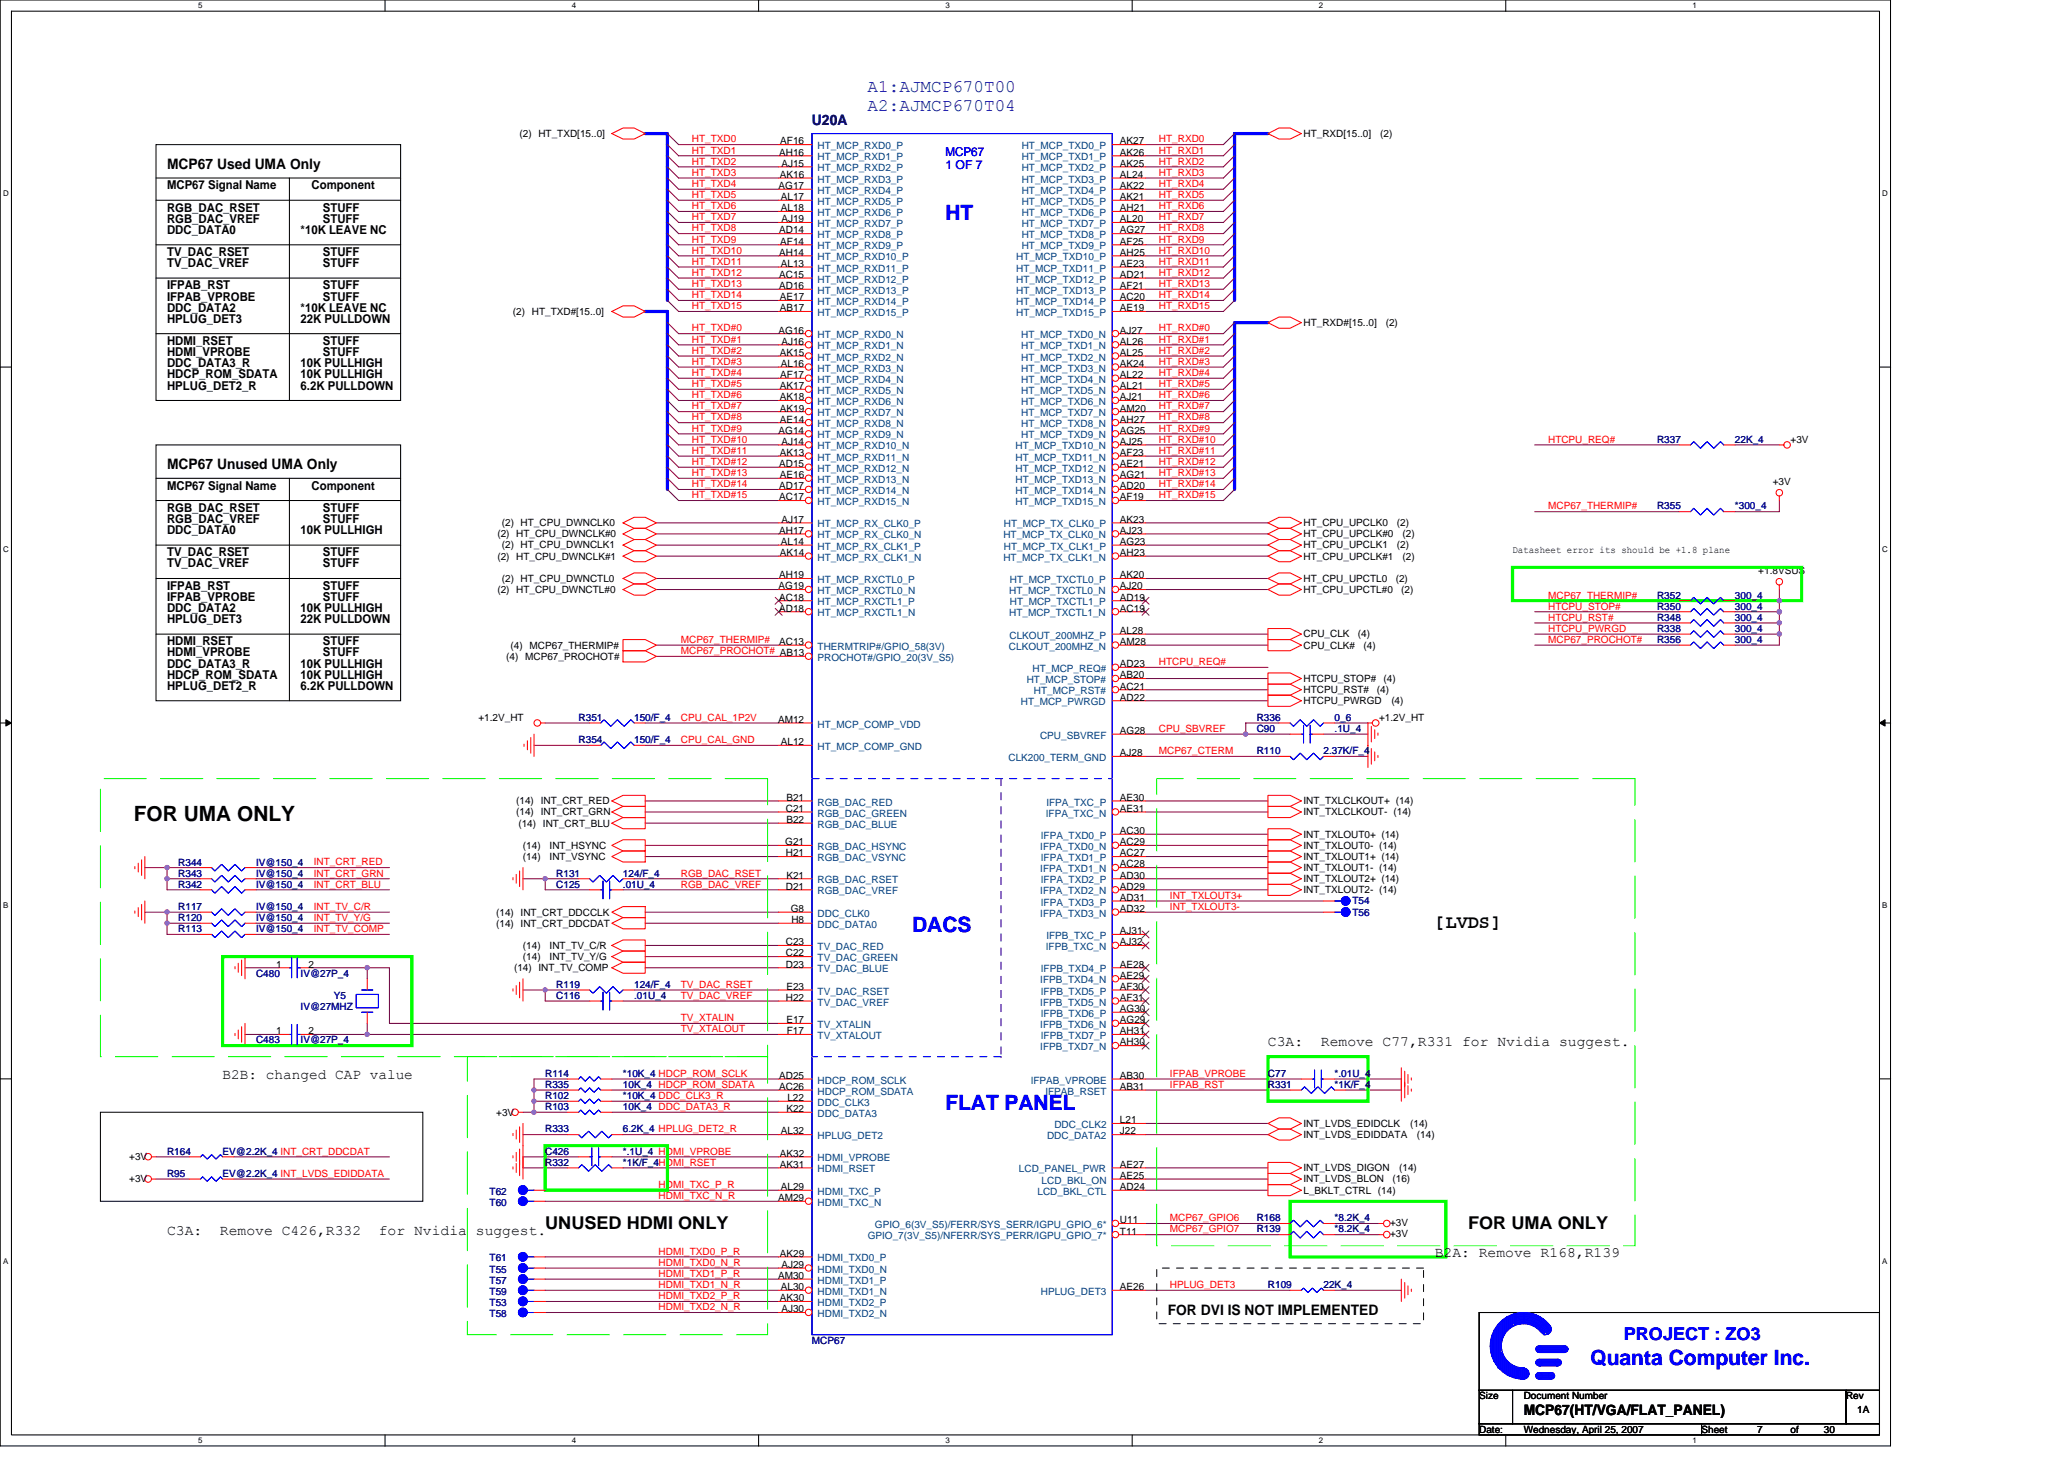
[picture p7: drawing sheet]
<svg xmlns="http://www.w3.org/2000/svg" width="297mm" height="210mm" viewBox="0 0 297 210" stroke-linecap="round" stroke-linejoin="round" font-family="sans-serif">
<defs><g id="words">
<g font-size="3" fill="#00f">
<text x="136.1" y="31.6">HT</text>
<text x="131.3" y="134">DACS</text>
<text x="136.1" y="159.6">FLAT PANEL</text>
<text x="228.9" y="196.4">Quanta Computer Inc.</text>
</g>
<text font-size="3" x="19.3" y="118">FOR UMA ONLY</text>
<text font-size="2.7" x="206.5" y="133.5">[LVDS]</text>
<g font-size="2.5" fill="#0000a0">
<text x="124.9" y="13.3">A1:AJMCP670T00</text>
<text x="124.9" y="16">A2:AJMCP670T04</text>
</g>
<g font-size="2.5">
<text x="78.5" y="176.8">UNUSED HDMI ONLY</text>
<text x="211.3" y="176.8">FOR UMA ONLY</text>
</g>
<text font-size="2.5" fill="#00f" x="233.7" y="192.8">PROJECT : ZO3</text>
<text font-size="2.1" fill="#000080" x="116.9" y="17.9">U20A</text>
<g font-size="2.1">
<text x="24" y="24.3">MCP67 Used UMA Only</text>
<text x="24" y="67.5">MCP67 Unused UMA Only</text>
<text x="32" y="155.3">B2B: changed CAP value</text>
<text x="182.5" y="150.5">C3A:</text>
<text x="190.1" y="150.5">Remove C77,R331 for Nvidia suggest.</text>
<text x="24" y="177.7">C3A:</text>
<text x="31.7" y="177.7">Remove C426,R332</text>
<text x="54.5" y="177.7">for Nvidia suggest.</text>
<text x="206.5" y="180.9">B2A: Remove R168,R139</text>
<text x="168.1" y="189.2">FOR DVI IS NOT IMPLEMENTED</text>
<text x="219.3" y="203.6">MCP67(HT/VGA/FLAT_PANEL)</text>
</g>
<g font-size="1.8" fill="#00f">
<text x="136.1" y="22.4">MCP67</text>
<text x="136.1" y="24.4">1 OF 7</text>
</g>
<g font-size="1.8">
<text x="24" y="27.2">MCP67 Signal Name</text>
<text x="44.8" y="27.2">Component</text>
<text x="24" y="32">RGB_DAC_VREF</text>
<text x="24" y="30.4">RGB_DAC_RSET</text>
<text x="24" y="33.6">DDC_DATA0</text>
<text x="43.3" y="33.6">*10K LEAVE NC</text>
<text x="46.5" y="32">STUFF</text>
<text x="46.5" y="30.4">STUFF</text>
<text x="24" y="41.6">IFPAB_RST</text>
<text x="24" y="38.4">TV_DAC_VREF</text>
<text x="24" y="36.9">TV_DAC_RSET</text>
<text x="46.5" y="41.6">STUFF</text>
<text x="46.5" y="36.9">STUFF</text>
<text x="46.5" y="38.4">STUFF</text>
<text x="24" y="44.9">DDC_DATA2</text>
<text x="24" y="43.2">IFPAB_VPROBE</text>
<text x="24" y="46.4">HPLUG_DET3</text>
<text x="43.3" y="44.9">*10K LEAVE NC</text>
<text x="43.3" y="46.4">22K PULLDOWN</text>
<text x="46.5" y="43.2">STUFF</text>
<text x="24" y="49.6">HDMI_RSET</text>
<text x="24" y="51.2">HDMI_VPROBE</text>
<text x="24" y="52.9">DDC_DATA3_R</text>
<text x="43.3" y="52.9">10K PULLHIGH</text>
<text x="46.5" y="49.6">STUFF</text>
<text x="46.5" y="51.2">STUFF</text>
<text x="24" y="54.4">HDCP_ROM_SDATA</text>
<text x="24" y="56">HPLUG_DET2_R</text>
<text x="43.3" y="54.4">10K PULLHIGH</text>
<text x="43.3" y="56">6.2K PULLDOWN</text>
<text x="24" y="70.4">MCP67 Signal Name</text>
<text x="44.8" y="70.4">Component</text>
<text x="24" y="75.2">RGB_DAC_VREF</text>
<text x="24" y="73.6">RGB_DAC_RSET</text>
<text x="24" y="76.9">DDC_DATA0</text>
<text x="43.3" y="76.9">10K PULLHIGH</text>
<text x="46.5" y="73.6">STUFF</text>
<text x="46.5" y="75.2">STUFF</text>
<text x="24" y="80.1">TV_DAC_RSET</text>
<text x="24" y="81.6">TV_DAC_VREF</text>
<text x="46.5" y="81.6">STUFF</text>
<text x="46.5" y="80.1">STUFF</text>
<text x="24" y="84.9">IFPAB_RST</text>
<text x="24" y="86.4">IFPAB_VPROBE</text>
<text x="24" y="88.1">DDC_DATA2</text>
<text x="24" y="89.6">HPLUG_DET3</text>
<text x="43.3" y="88.1">10K PULLHIGH</text>
<text x="43.3" y="89.6">22K PULLDOWN</text>
<text x="46.5" y="84.9">STUFF</text>
<text x="46.5" y="86.4">STUFF</text>
<text x="24" y="92.9">HDMI_RSET</text>
<text x="24" y="94.4">HDMI_VPROBE</text>
<text x="46.5" y="92.9">STUFF</text>
<text x="46.5" y="94.4">STUFF</text>
<text x="24" y="97.6">HDCP_ROM_SDATA</text>
<text x="24" y="96.1">DDC_DATA3_R</text>
<text x="24" y="99.3">HPLUG_DET2_R</text>
<text x="43.3" y="99.3">6.2K PULLDOWN</text>
<text x="43.3" y="96.1">10K PULLHIGH</text>
<text x="43.3" y="97.6">10K PULLHIGH</text>
</g>
<g font-size="1.4">
<text x="74.8" y="19.7">(2) HT_TXD[15..0]</text>
<text x="112.1" y="22.4">AH16</text>
<text x="112.3" y="20.8">AF16</text>
<text x="112.5" y="24">AJ15</text>
<text x="161.2" y="20.8">AK27</text>
<text x="161.2" y="22.4">AK26</text>
<text x="161.2" y="24">AK25</text>
<text x="187.6" y="19.7">HT_RXD[15..0]</text>
<text x="198.6" y="19.7">(2)</text>
<text x="112.1" y="27.2">AG17</text>
<text x="112.2" y="25.6">AK16</text>
<text x="112.4" y="28.8">AL17</text>
<text x="161.2" y="25.6">AL24</text>
<text x="161.2" y="27.2">AK22</text>
<text x="161.2" y="28.8">AK21</text>
<text x="112.1" y="33.6">AD14</text>
<text x="112.3" y="35.2">AF14</text>
<text x="112.4" y="30.4">AL18</text>
<text x="112.5" y="32">AJ19</text>
<text x="161.2" y="30.4">AH21</text>
<text x="161.2" y="32">AL20</text>
<text x="161.2" y="33.6">AG27</text>
<text x="161.2" y="35.2">AF25</text>
<text x="112.1" y="36.8">AH14</text>
<text x="112.1" y="40">AC15</text>
<text x="112.1" y="41.6">AD16</text>
<text x="112.4" y="38.4">AL13</text>
<text x="161.2" y="36.8">AH25</text>
<text x="161.2" y="38.4">AE23</text>
<text x="161.2" y="40">AD21</text>
<text x="161.2" y="41.6">AF21</text>
<text x="73.8" y="45.3">(2) HT_TXD#[15..0]</text>
<text x="112.1" y="48">AG16</text>
<text x="112.2" y="43.2">AE17</text>
<text x="112.2" y="44.8">AB17</text>
<text x="161.2" y="48">AJ27</text>
<text x="161.2" y="43.2">AC20</text>
<text x="161.2" y="44.8">AE19</text>
<text x="187.6" y="46.9">HT_RXD#[15..0]</text>
<text x="199.4" y="46.9">(2)</text>
<text x="112.2" y="51.2">AK15</text>
<text x="112.4" y="52.8">AL16</text>
<text x="112.5" y="49.6">AJ16</text>
<text x="161.2" y="49.6">AL26</text>
<text x="161.2" y="51.2">AL25</text>
<text x="161.2" y="52.8">AK24</text>
<text x="112.2" y="56">AK17</text>
<text x="112.2" y="57.6">AK18</text>
<text x="112.2" y="59.2">AK19</text>
<text x="112.3" y="54.4">AF17</text>
<text x="161.2" y="54.4">AL22</text>
<text x="161.2" y="56">AL21</text>
<text x="161.2" y="57.6">AJ21</text>
<text x="161.2" y="59.2">AM20</text>
<text x="112.1" y="62.4">AG14</text>
<text x="112.2" y="60.8">AE14</text>
<text x="112.2" y="65.6">AK13</text>
<text x="112.5" y="64">AJ14</text>
<text x="161.2" y="60.8">AH27</text>
<text x="161.2" y="62.4">AG25</text>
<text x="161.2" y="64">AJ25</text>
<text x="161.2" y="65.6">AF23</text>
<text x="257.7" y="63.7">+3V</text>
<text x="112.1" y="67.2">AD15</text>
<text x="112.1" y="70.4">AD17</text>
<text x="112.1" y="72">AC17</text>
<text x="112.2" y="68.8">AE16</text>
<text x="161.2" y="67.2">AE21</text>
<text x="161.2" y="68.8">AG21</text>
<text x="161.2" y="70.4">AD20</text>
<text x="161.2" y="72">AF19</text>
<text x="255.1" y="69.8">+3V</text>
<text x="71.6" y="77.3">(2) HT_CPU_DWNCLK#0</text>
<text x="72.2" y="75.7">(2) HT_CPU_DWNCLK0</text>
<text x="112.1" y="76.8">AH17</text>
<text x="112.5" y="75.2">AJ17</text>
<text x="161.2" y="75.2">AK23</text>
<text x="161.2" y="76.8">AJ23</text>
<text x="187.6" y="75.7">HT_CPU_UPCLK0</text>
<text x="187.6" y="77.3">HT_CPU_UPCLK#0</text>
<text x="201" y="75.7">(2)</text>
<text x="201.8" y="77.3">(2)</text>
<text x="71.6" y="80.5">(2) HT_CPU_DWNCLK#1</text>
<text x="72.2" y="83.7">(2) HT_CPU_DWNCTL0</text>
<text x="72.2" y="78.9">(2) HT_CPU_DWNCLK1</text>
<text x="112.1" y="83.2">AH19</text>
<text x="112.2" y="80">AK14</text>
<text x="112.4" y="78.4">AL14</text>
<text x="161.2" y="83.2">AK20</text>
<text x="161.2" y="78.4">AG23</text>
<text x="161.2" y="80">AH23</text>
<text x="187.6" y="78.9">HT_CPU_UPCLK1</text>
<text x="187.6" y="83.7">HT_CPU_UPCTL0</text>
<text x="187.6" y="80.5">HT_CPU_UPCLK#1</text>
<text x="200.9" y="83.7">(2)</text>
<text x="201" y="78.9">(2)</text>
<text x="201.8" y="80.5">(2)</text>
<text x="217.7" y="79.6">Datasheet error its should be +1.8 plane</text>
<text x="253" y="82.6">+1.8VSUS</text>
<text x="71.6" y="85.3">(2) HT_CPU_DWNCTL#0</text>
<text x="112.1" y="84.8">AG19</text>
<text x="112.1" y="86.4">AC18</text>
<text x="112.1" y="88">AD18</text>
<text x="161.2" y="86.4">AD19</text>
<text x="161.2" y="84.8">AJ20</text>
<text x="161.2" y="88">AC19</text>
<text x="187.6" y="85.3">HT_CPU_UPCTL#0</text>
<text x="201.7" y="85.3">(2)</text>
<text x="72.9" y="94.9">(4) MCP67_PROCHOT#</text>
<text x="73.5" y="93.3">(4) MCP67_THERMIP#</text>
<text x="112.1" y="92.8">AC13</text>
<text x="161.2" y="96">AD23</text>
<text x="161.2" y="92.8">AM28</text>
<text x="161.2" y="91.2">AL28</text>
<text x="187.6" y="91.7">CPU_CLK</text>
<text x="187.6" y="93.3">CPU_CLK#</text>
<text x="195.4" y="91.7">(4)</text>
<text x="196.2" y="93.3">(4)</text>
<text x="161.2" y="99.2">AC21</text>
<text x="161.2" y="97.6">AB20</text>
<text x="161.2" y="100.8">AD22</text>
<text x="187.6" y="98.1">HTCPU_STOP#</text>
<text x="187.6" y="101.3">HTCPU_PWRGD</text>
<text x="187.6" y="99.7">HTCPU_RST#</text>
<text x="198.2" y="99.7">(4)</text>
<text x="199.1" y="98.1">(4)</text>
<text x="200.2" y="101.3">(4)</text>
<text x="68.9" y="103.7">+1.2V_HT</text>
<text x="112" y="104">AM12</text>
<text x="112.4" y="107.2">AL12</text>
<text x="161.2" y="105.6">AG28</text>
<text x="198.5" y="103.7">+1.2V_HT</text>
<text x="161.2" y="108.8">AJ28</text>
<text x="74.3" y="115.7">(14) INT_CRT_RED</text>
<text x="74.3" y="117.3">(14) INT_CRT_GRN</text>
<text x="74.6" y="118.9">(14) INT_CRT_BLU</text>
<text x="113.1" y="116.8">C21</text>
<text x="113.2" y="115.2">B21</text>
<text x="113.2" y="118.4">B22</text>
<text x="161.2" y="116.8">AE31</text>
<text x="161.2" y="120">AC30</text>
<text x="161.2" y="115.2">AE30</text>
<text x="187.6" y="117.3">INT_TXLCLKOUT- (14)</text>
<text x="187.6" y="115.7">INT_TXLCLKOUT+ (14)</text>
<text x="75.3" y="122.1">(14)</text>
<text x="75.3" y="123.7">(14)</text>
<text x="79.1" y="122.1">INT_HSYNC</text>
<text x="79.1" y="123.7">INT_VSYNC</text>
<text x="113" y="121.6">G21</text>
<text x="113.1" y="123.2">H21</text>
<text x="161.2" y="123.2">AC27</text>
<text x="161.2" y="121.6">AC29</text>
<text x="161.2" y="124.8">AC28</text>
<text x="187.6" y="120.5">INT_TXLOUT0+ (14)</text>
<text x="187.6" y="122.1">INT_TXLOUT0- (14)</text>
<text x="187.6" y="123.7">INT_TXLOUT1+ (14)</text>
<text x="187.6" y="125.3">INT_TXLOUT1- (14)</text>
<text x="71.4" y="131.7">(14) INT_CRT_DDCCLK</text>
<text x="113.1" y="128">D21</text>
<text x="113.2" y="126.4">K21</text>
<text x="113.8" y="131.2">G8</text>
<text x="161.2" y="126.4">AD30</text>
<text x="161.2" y="129.6">AD31</text>
<text x="161.2" y="128">AD29</text>
<text x="161.2" y="131.2">AD32</text>
<text x="187.6" y="128.5">INT_TXLOUT2- (14)</text>
<text x="187.6" y="126.9">INT_TXLOUT2+ (14)</text>
<text x="71.4" y="133.3">(14) INT_CRT_DDCDAT</text>
<text x="75.3" y="136.5">(14)</text>
<text x="79.1" y="136.5">INT_TV_C/R</text>
<text x="113.1" y="136">C23</text>
<text x="113.1" y="137.6">C22</text>
<text x="113.9" y="132.8">H8</text>
<text x="161.2" y="136">AJ32</text>
<text x="161.2" y="134.4">AJ31</text>
<text x="39.7" y="139.2">1</text>
<text x="44.4" y="139.2">2</text>
<text x="74" y="139.7">(14) INT_TV_COMP</text>
<text x="75.3" y="138.1">(14)</text>
<text x="79.1" y="138.1">INT_TV_Y/G</text>
<text x="113.1" y="139.2">D23</text>
<text x="113.1" y="144">H22</text>
<text x="113.2" y="142.4">E23</text>
<text x="161.2" y="139.2">AE28</text>
<text x="161.2" y="142.4">AF30</text>
<text x="161.2" y="140.8">AE29</text>
<text x="161.2" y="144">AF31</text>
<text x="39.7" y="148.8">1</text>
<text x="44.4" y="148.8">2</text>
<text x="113.2" y="147.2">E17</text>
<text x="113.2" y="148.8">F17</text>
<text x="161.2" y="145.6">AG30</text>
<text x="161.2" y="148.8">AH31</text>
<text x="161.2" y="147.2">AG29</text>
<text x="112.1" y="155.2">AD25</text>
<text x="161.2" y="155.2">AB30</text>
<text x="161.2" y="150.4">AH30</text>
<text x="71.4" y="160.5">+3V</text>
<text x="112.1" y="156.8">AC26</text>
<text x="113.2" y="160">K22</text>
<text x="113.3" y="158.4">L22</text>
<text x="161.2" y="161.6">L21</text>
<text x="161.2" y="156.8">AB31</text>
<text x="18.6" y="166.9">+3V</text>
<text x="112.2" y="166.4">AK32</text>
<text x="112.2" y="168">AK31</text>
<text x="112.4" y="163.2">AL32</text>
<text x="161.2" y="168">AE27</text>
<text x="161.2" y="163.2">J22</text>
<text x="187.6" y="163.7">INT_LVDS_EDIDDATA</text>
<text x="187.6" y="162.1">INT_LVDS_EDIDCLK</text>
<text x="202.9" y="162.1">(14)</text>
<text x="203.9" y="163.7">(14)</text>
<text x="18.6" y="170.1">+3V</text>
<text x="112" y="172.8">AM29</text>
<text x="112.4" y="171.2">AL29</text>
<text x="161.2" y="171.2">AD24</text>
<text x="161.2" y="169.6">AE25</text>
<text x="187.6" y="170.1">INT_LVDS_BLON</text>
<text x="187.6" y="171.7">L_BKLT_CTRL (14)</text>
<text x="187.6" y="168.5">INT_LVDS_DIGON</text>
<text x="200.4" y="170.1">(16)</text>
<text x="201.4" y="168.5">(14)</text>
<text x="161.2" y="176">U11</text>
<text x="161.2" y="177.6">T11</text>
<text x="200.1" y="178">+3V</text>
<text x="200.1" y="176.4">+3V</text>
<text x="112" y="184">AM30</text>
<text x="112.2" y="180.8">AK29</text>
<text x="112.4" y="185.6">AL30</text>
<text x="112.5" y="182.4">AJ29</text>
<text x="161.2" y="185.6">AE26</text>
<text x="112.2" y="187.2">AK30</text>
<text x="112.5" y="188.8">AJ30</text>
<text x="212.9" y="201.3">Size</text>
<text x="219.3" y="201.3">Document Number</text>
<text x="265.7" y="201.3">Rev</text>
<text x="267.3" y="203.2">1A</text>
<text x="212.9" y="206.1">Date:</text>
<text x="219.3" y="206.1">Wednesday, April 25, 2007</text>
<text x="244.9" y="206.1">Sheet</text>
<text x="252.9" y="206.1">7</text>
<text x="257.7" y="206.1">of</text>
<text x="262.5" y="206.1">30</text>
</g>
<g font-size="1.4" fill="#f00">
<text x="99.6" y="20.5">HT_TXD0</text>
<text x="99.6" y="23.7">HT_TXD2</text>
<text x="99.6" y="22.1">HT_TXD1</text>
<text x="166.8" y="22.1">HT_RXD1</text>
<text x="166.8" y="20.5">HT_RXD0</text>
<text x="166.8" y="23.7">HT_RXD2</text>
<text x="99.6" y="28.5">HT_TXD5</text>
<text x="99.6" y="25.3">HT_TXD3</text>
<text x="99.6" y="26.9">HT_TXD4</text>
<text x="166.8" y="25.3">HT_RXD3</text>
<text x="166.8" y="26.9">HT_RXD4</text>
<text x="166.8" y="28.5">HT_RXD5</text>
<text x="99.6" y="31.7">HT_TXD7</text>
<text x="99.6" y="30.1">HT_TXD6</text>
<text x="99.6" y="33.3">HT_TXD8</text>
<text x="99.6" y="34.9">HT_TXD9</text>
<text x="166.8" y="30.1">HT_RXD6</text>
<text x="166.8" y="33.3">HT_RXD8</text>
<text x="166.8" y="31.7">HT_RXD7</text>
<text x="166.8" y="34.9">HT_RXD9</text>
<text x="99.6" y="36.5">HT_TXD10</text>
<text x="99.6" y="41.3">HT_TXD13</text>
<text x="99.6" y="38.1">HT_TXD11</text>
<text x="99.6" y="39.7">HT_TXD12</text>
<text x="166.8" y="36.5">HT_RXD10</text>
<text x="166.8" y="38.1">HT_RXD11</text>
<text x="166.8" y="41.3">HT_RXD13</text>
<text x="166.8" y="39.7">HT_RXD12</text>
<text x="99.6" y="44.5">HT_TXD15</text>
<text x="99.6" y="42.9">HT_TXD14</text>
<text x="99.6" y="47.7">HT_TXD#0</text>
<text x="166.8" y="44.5">HT_RXD15</text>
<text x="166.8" y="47.7">HT_RXD#0</text>
<text x="166.8" y="42.9">HT_RXD14</text>
<text x="99.6" y="49.3">HT_TXD#1</text>
<text x="99.6" y="52.5">HT_TXD#3</text>
<text x="99.6" y="50.9">HT_TXD#2</text>
<text x="166.8" y="49.3">HT_RXD#1</text>
<text x="166.8" y="52.5">HT_RXD#3</text>
<text x="166.8" y="50.9">HT_RXD#2</text>
<text x="99.6" y="57.3">HT_TXD#6</text>
<text x="99.6" y="55.7">HT_TXD#5</text>
<text x="99.6" y="54.1">HT_TXD#4</text>
<text x="99.6" y="58.9">HT_TXD#7</text>
<text x="166.8" y="55.7">HT_RXD#5</text>
<text x="166.8" y="57.3">HT_RXD#6</text>
<text x="166.8" y="58.9">HT_RXD#7</text>
<text x="166.8" y="54.1">HT_RXD#4</text>
<text x="99.6" y="63.7">HT_TXD#10</text>
<text x="99.6" y="60.5">HT_TXD#8</text>
<text x="99.6" y="62.1">HT_TXD#9</text>
<text x="99.6" y="65.3">HT_TXD#11</text>
<text x="166.8" y="60.5">HT_RXD#8</text>
<text x="166.8" y="63.7">HT_RXD#10</text>
<text x="166.8" y="65.3">HT_RXD#11</text>
<text x="166.8" y="62.1">HT_RXD#9</text>
<text x="222.8" y="63.7">HTCPU_REQ#</text>
<text x="99.6" y="66.9">HT_TXD#12</text>
<text x="99.6" y="70.1">HT_TXD#14</text>
<text x="99.6" y="71.7">HT_TXD#15</text>
<text x="99.6" y="68.5">HT_TXD#13</text>
<text x="166.8" y="66.9">HT_RXD#12</text>
<text x="166.8" y="68.5">HT_RXD#13</text>
<text x="166.8" y="70.1">HT_RXD#14</text>
<text x="166.8" y="71.7">HT_RXD#15</text>
<text x="222.8" y="73.3">MCP67_THERMIP#</text>
<text x="222.8" y="87.7">HTCPU_STOP#</text>
<text x="222.8" y="86.1">MCP67_THERMIP#</text>
<text x="222.8" y="89.3">HTCPU_RST#</text>
<text x="98" y="94.1">MCP67_PROCHOT# AB13</text>
<text x="98" y="92.5">MCP67_THERMIP#</text>
<text x="166.8" y="95.7">HTCPU_REQ#</text>
<text x="222.8" y="90.9">HTCPU_PWRGD</text>
<text x="222.8" y="92.5">MCP67_PROCHOT#</text>
<text x="98" y="103.7">CPU_CAL_1P2V</text>
<text x="98" y="106.9">CPU_CAL_GND</text>
<text x="166.8" y="105.3">CPU_SBVREF</text>
<text x="166.8" y="108.5">MCP67_CTERM</text>
<text x="45.2" y="124.5">INT_CRT_RED</text>
<text x="45.2" y="127.7">INT_CRT_BLU</text>
<text x="45.2" y="130.9">INT_TV_C/R</text>
<text x="45.2" y="126.1">INT_CRT_GRN</text>
<text x="98" y="127.7">RGB_DAC_VREF</text>
<text x="98" y="126.1">RGB_DAC_RSET</text>
<text x="168.4" y="129.3">INT_TXLOUT3+</text>
<text x="168.4" y="130.9">INT_TXLOUT3-</text>
<text x="45.2" y="134.1">INT_TV_COMP</text>
<text x="45.2" y="132.5">INT_TV_Y/G</text>
<text x="98" y="142.1">TV_DAC_RSET</text>
<text x="98" y="143.7">TV_DAC_VREF</text>
<text x="98" y="148.5">TV_XTALOUT</text>
<text x="98" y="146.9">TV_XTALIN</text>
<text x="168.4" y="154.9">IFPAB_VPROBE</text>
<text x="168.4" y="156.5">IFPAB_RST</text>
<text x="94.8" y="172.5">HDMI_TXC_N_R</text>
<text x="94.8" y="170.9">HDMI_TXC_P_R</text>
<text x="168.4" y="175.7">MCP67_GPIO6</text>
<text x="168.4" y="177.3">MCP67_GPIO7</text>
<text x="94.8" y="185.3">HDMI_TXD1_N_R</text>
<text x="94.8" y="180.5">HDMI_TXD0_P_R</text>
<text x="94.8" y="182.1">HDMI_TXD0_N_R</text>
<text x="94.8" y="183.7">HDMI_TXD1_P_R</text>
<text x="168.4" y="185.3">HPLUG_DET3</text>
<text x="94.8" y="188.5">HDMI_TXD2_N_R</text>
<text x="94.8" y="186.9">HDMI_TXD2_P_R</text>
</g>
<g font-size="1.4" fill="#004080">
<text x="117.7" y="21.5">HT_MCP_RXD0_P</text>
<text x="117.7" y="23.1">HT_MCP_RXD1_P</text>
<text x="147" y="21.5">HT_MCP_TXD0_P</text>
<text x="147" y="23.1">HT_MCP_TXD1_P</text>
<text x="117.7" y="24.7">HT_MCP_RXD2_P</text>
<text x="117.7" y="26.3">HT_MCP_RXD3_P</text>
<text x="117.7" y="27.9">HT_MCP_RXD4_P</text>
<text x="117.7" y="29.5">HT_MCP_RXD5_P</text>
<text x="147" y="24.7">HT_MCP_TXD2_P</text>
<text x="147" y="26.3">HT_MCP_TXD3_P</text>
<text x="147" y="27.9">HT_MCP_TXD4_P</text>
<text x="147" y="29.5">HT_MCP_TXD5_P</text>
<text x="117.7" y="31.1">HT_MCP_RXD6_P</text>
<text x="117.7" y="32.7">HT_MCP_RXD7_P</text>
<text x="117.7" y="34.3">HT_MCP_RXD8_P</text>
<text x="117.7" y="35.9">HT_MCP_RXD9_P</text>
<text x="147" y="31.1">HT_MCP_TXD6_P</text>
<text x="147" y="32.7">HT_MCP_TXD7_P</text>
<text x="147" y="34.3">HT_MCP_TXD8_P</text>
<text x="147" y="35.9">HT_MCP_TXD9_P</text>
<text x="117.7" y="37.5">HT_MCP_RXD10_P</text>
<text x="117.7" y="39.1">HT_MCP_RXD11_P</text>
<text x="117.7" y="40.7">HT_MCP_RXD12_P</text>
<text x="146.2" y="37.5">HT_MCP_TXD10_P</text>
<text x="146.2" y="39.1">HT_MCP_TXD11_P</text>
<text x="146.2" y="40.7">HT_MCP_TXD12_P</text>
<text x="117.7" y="42.3">HT_MCP_RXD13_P</text>
<text x="117.7" y="43.9">HT_MCP_RXD14_P</text>
<text x="117.7" y="45.5">HT_MCP_RXD15_P</text>
<text x="146.2" y="42.3">HT_MCP_TXD13_P</text>
<text x="146.2" y="43.9">HT_MCP_TXD14_P</text>
<text x="146.2" y="45.5">HT_MCP_TXD15_P</text>
<text x="117.7" y="48.7">HT_MCP_RXD0_N</text>
<text x="117.7" y="50.3">HT_MCP_RXD1_N</text>
<text x="117.7" y="51.9">HT_MCP_RXD2_N</text>
<text x="117.7" y="53.5">HT_MCP_RXD3_N</text>
<text x="147" y="48.7">HT_MCP_TXD0_N</text>
<text x="147" y="50.3">HT_MCP_TXD1_N</text>
<text x="147" y="51.9">HT_MCP_TXD2_N</text>
<text x="147" y="53.5">HT_MCP_TXD3_N</text>
<text x="117.7" y="55.1">HT_MCP_RXD4_N</text>
<text x="117.7" y="56.7">HT_MCP_RXD5_N</text>
<text x="117.7" y="58.3">HT_MCP_RXD6_N</text>
<text x="117.7" y="59.9">HT_MCP_RXD7_N</text>
<text x="147" y="55.1">HT_MCP_TXD4_N</text>
<text x="147" y="56.7">HT_MCP_TXD5_N</text>
<text x="147" y="58.3">HT_MCP_TXD6_N</text>
<text x="147" y="59.9">HT_MCP_TXD7_N</text>
<text x="117.7" y="61.5">HT_MCP_RXD8_N</text>
<text x="117.7" y="63.1">HT_MCP_RXD9_N</text>
<text x="117.7" y="64.7">HT_MCP_RXD10_N</text>
<text x="146.2" y="64.7">HT_MCP_TXD10_N</text>
<text x="147" y="61.5">HT_MCP_TXD8_N</text>
<text x="147" y="63.1">HT_MCP_TXD9_N</text>
<text x="117.7" y="66.3">HT_MCP_RXD11_N</text>
<text x="117.7" y="67.9">HT_MCP_RXD12_N</text>
<text x="117.7" y="69.5">HT_MCP_RXD13_N</text>
<text x="117.7" y="71.1">HT_MCP_RXD14_N</text>
<text x="146.2" y="66.3">HT_MCP_TXD11_N</text>
<text x="146.2" y="67.9">HT_MCP_TXD12_N</text>
<text x="146.2" y="69.5">HT_MCP_TXD13_N</text>
<text x="146.2" y="71.1">HT_MCP_TXD14_N</text>
<text x="117.7" y="72.7">HT_MCP_RXD15_N</text>
<text x="117.7" y="75.9">HT_MCP_RX_CLK0_P</text>
<text x="117.7" y="77.5">HT_MCP_RX_CLK0_N</text>
<text x="144.4" y="77.5">HT_MCP_TX_CLK0_N</text>
<text x="144.5" y="75.9">HT_MCP_TX_CLK0_P</text>
<text x="146.2" y="72.7">HT_MCP_TXD15_N</text>
<text x="117.7" y="79.1">HT_MCP_RX_CLK1_P</text>
<text x="117.7" y="80.7">HT_MCP_RX_CLK1_N</text>
<text x="117.7" y="83.9">HT_MCP_RXCTL0_P</text>
<text x="144.4" y="80.7">HT_MCP_TX_CLK1_N</text>
<text x="144.5" y="79.1">HT_MCP_TX_CLK1_P</text>
<text x="145.3" y="83.9">HT_MCP_TXCTL0_P</text>
<text x="117.7" y="85.5">HT_MCP_RXCTL0_N</text>
<text x="117.7" y="87.1">HT_MCP_RXCTL1_P</text>
<text x="117.7" y="88.7">HT_MCP_RXCTL1_N</text>
<text x="145.2" y="85.5">HT_MCP_TXCTL0_N</text>
<text x="145.2" y="88.7">HT_MCP_TXCTL1_N</text>
<text x="145.3" y="87.1">HT_MCP_TXCTL1_P</text>
<text x="117.7" y="93.5">THERMTRIP#/GPIO_58(3V)</text>
<text x="117.7" y="95.1">PROCHOT#/GPIO_20(3V_S5)</text>
<text x="145.2" y="93.5">CLKOUT_200MHZ_N</text>
<text x="145.3" y="91.9">CLKOUT_200MHZ_P</text>
<text x="146.9" y="101.5">HT_MCP_PWRGD</text>
<text x="147.8" y="98.3">HT_MCP_STOP#</text>
<text x="148.6" y="96.7">HT_MCP_REQ#</text>
<text x="148.8" y="99.9">HT_MCP_RST#</text>
<text x="117.7" y="104.7">HT_MCP_COMP_VDD</text>
<text x="117.7" y="107.9">HT_MCP_COMP_GND</text>
<text x="149.7" y="106.3">CPU_SBVREF</text>
<text x="145.1" y="109.5">CLK200_TERM_GND</text>
<text x="117.7" y="115.9">RGB_DAC_RED</text>
<text x="117.7" y="117.5">RGB_DAC_GREEN</text>
<text x="117.7" y="119.1">RGB_DAC_BLUE</text>
<text x="150.5" y="117.5">IFPA_TXC_N</text>
<text x="150.6" y="115.9">IFPA_TXC_P</text>
<text x="117.7" y="122.3">RGB_DAC_HSYNC</text>
<text x="117.7" y="123.9">RGB_DAC_VSYNC</text>
<text x="149.7" y="122.3">IFPA_TXD0_N</text>
<text x="149.7" y="125.5">IFPA_TXD1_N</text>
<text x="149.8" y="120.7">IFPA_TXD0_P</text>
<text x="149.8" y="123.9">IFPA_TXD1_P</text>
<text x="117.7" y="127.1">RGB_DAC_RSET</text>
<text x="117.7" y="128.7">RGB_DAC_VREF</text>
<text x="117.7" y="131.9">DDC_CLK0</text>
<text x="149.7" y="128.7">IFPA_TXD2_N</text>
<text x="149.7" y="131.9">IFPA_TXD3_N</text>
<text x="149.8" y="127.1">IFPA_TXD2_P</text>
<text x="149.8" y="130.3">IFPA_TXD3_P</text>
<text x="117.7" y="133.5">DDC_DATA0</text>
<text x="117.7" y="136.7">TV_DAC_RED</text>
<text x="150.5" y="136.7">IFPB_TXC_N</text>
<text x="150.6" y="135.1">IFPB_TXC_P</text>
<text x="117.7" y="138.3">TV_DAC_GREEN</text>
<text x="117.7" y="139.9">TV_DAC_BLUE</text>
<text x="117.7" y="143.1">TV_DAC_RSET</text>
<text x="149.7" y="141.5">IFPB_TXD4_N</text>
<text x="149.8" y="139.9">IFPB_TXD4_P</text>
<text x="149.8" y="143.1">IFPB_TXD5_P</text>
<text x="117.7" y="147.9">TV_XTALIN</text>
<text x="117.7" y="149.5">TV_XTALOUT</text>
<text x="117.7" y="144.7">TV_DAC_VREF</text>
<text x="149.7" y="144.7">IFPB_TXD5_N</text>
<text x="149.7" y="147.9">IFPB_TXD6_N</text>
<text x="149.8" y="146.3">IFPB_TXD6_P</text>
<text x="149.8" y="149.5">IFPB_TXD7_P</text>
<text x="117.7" y="155.9">HDCP_ROM_SCLK</text>
<text x="148.3" y="155.9">IFPAB_VPROBE</text>
<text x="149.7" y="151.1">IFPB_TXD7_N</text>
<text x="117.7" y="160.7">DDC_DATA3</text>
<text x="117.7" y="159.1">DDC_CLK3</text>
<text x="117.7" y="157.5">HDCP_ROM_SDATA</text>
<text x="150.4" y="157.5">IFPAB_RSET</text>
<text x="117.7" y="167.1">HDMI_VPROBE</text>
<text x="117.7" y="163.9">HPLUG_DET2</text>
<text x="150.7" y="163.9">DDC_DATA2</text>
<text x="151.7" y="162.3">DDC_CLK2</text>
<text x="117.7" y="171.9">HDMI_TXC_P</text>
<text x="117.7" y="173.5">HDMI_TXC_N</text>
<text x="117.7" y="168.7">HDMI_RSET</text>
<text x="146.6" y="168.7">LCD_PANEL_PWR</text>
<text x="149.3" y="171.9">LCD_BKL_CTL</text>
<text x="149.9" y="170.3">LCD_BKL_ON</text>
<text x="124.9" y="178.3">GPIO_7(3V_S5)/NFERR/SYS_PERR/IGPU_GPIO_7*</text>
<text x="125.9" y="176.7">GPIO_6(3V_S5)/FERR/SYS_SERR/IGPU_GPIO_6*</text>
<text x="117.7" y="181.5">HDMI_TXD0_P</text>
<text x="117.7" y="184.7">HDMI_TXD1_P</text>
<text x="117.7" y="183.1">HDMI_TXD0_N</text>
<text x="117.7" y="187.9">HDMI_TXD2_P</text>
<text x="117.7" y="186.3">HDMI_TXD1_N</text>
<text x="117.7" y="189.5">HDMI_TXD2_N</text>
<text x="149.8" y="186.3">HPLUG_DET3</text>
</g>
<g font-size="1.4" fill="#000080">
<text x="238.5" y="63.7">R337</text>
<text x="249.7" y="63.7">22K_4</text>
<text x="238.5" y="73.3">R355</text>
<text x="249.7" y="73.3">*300_4</text>
<text x="238.5" y="87.7">R350</text>
<text x="238.5" y="89.3">R348</text>
<text x="238.5" y="86.1">R352</text>
<text x="249.7" y="87.7">300_4</text>
<text x="249.7" y="89.3">300_4</text>
<text x="249.7" y="86.1">300_4</text>
<text x="238.5" y="90.9">R338</text>
<text x="238.5" y="92.5">R356</text>
<text x="249.7" y="90.9">300_4</text>
<text x="249.7" y="92.5">300_4</text>
<text x="83.3" y="103.7">R351</text>
<text x="83.3" y="106.9">R354</text>
<text x="91.3" y="103.7">150/F_4</text>
<text x="91.3" y="106.9">150/F_4</text>
<text x="180.9" y="105.3">C90</text>
<text x="180.9" y="103.7">R336</text>
<text x="192.1" y="103.7">0_6</text>
<text x="192.1" y="105.3">.1U_4</text>
<text x="180.9" y="108.5">R110</text>
<text x="190.5" y="108.5">2.37K/F_4</text>
<text x="25.7" y="124.5">R344</text>
<text x="36.8" y="124.5">IV@150_4</text>
<text x="25.7" y="130.9">R117</text>
<text x="25.7" y="127.7">R342</text>
<text x="25.7" y="126.1">R343</text>
<text x="36.8" y="130.9">IV@150_4</text>
<text x="36.8" y="127.7">IV@150_4</text>
<text x="36.8" y="126.1">IV@150_4</text>
<text x="80" y="127.7">C125</text>
<text x="80" y="126.1">R131</text>
<text x="89.7" y="127.7">.01U_4</text>
<text x="89.7" y="126.1">124/F_4</text>
<text x="194.6" y="131.7">T56</text>
<text x="194.6" y="130.1">T54</text>
<text x="25.7" y="132.5">R120</text>
<text x="25.7" y="134.1">R113</text>
<text x="36.8" y="132.5">IV@150_4</text>
<text x="36.8" y="134.1">IV@150_4</text>
<text x="36.8" y="140.5">C480</text>
<text x="43.3" y="140.5">IV@27P_4</text>
<text x="48" y="143.7">Y5</text>
<text x="80" y="142.1">R119</text>
<text x="80" y="143.7">C116</text>
<text x="91.3" y="142.1">124/F_4</text>
<text x="91.3" y="143.7">.01U_4</text>
<text x="43.3" y="145.3">IV@27MHZ</text>
<text x="36.8" y="150.1">C483</text>
<text x="43.3" y="150.1">IV@27P_4</text>
<text x="78.5" y="154.9">R114</text>
<text x="89.7" y="154.9">*10K_4 HDCP_ROM_SCLK</text>
<text x="182.5" y="154.9">C77</text>
<text x="192.1" y="154.9">*.01U_4</text>
<text x="78.5" y="159.7">R103</text>
<text x="78.5" y="158.1">R102</text>
<text x="78.5" y="156.5">R335</text>
<text x="89.7" y="159.7">10K_4 DDC_DATA3_R</text>
<text x="89.7" y="158.1">*10K_4 DDC_CLK3_R</text>
<text x="89.7" y="156.5">10K_4 HDCP_ROM_SDATA</text>
<text x="182.5" y="156.5">R331</text>
<text x="192.1" y="156.5">*1K/F_4</text>
<text x="24" y="166.1">R164</text>
<text x="32" y="166.1">EV@2.2K_4 INT_CRT_DDCDAT</text>
<text x="78.5" y="166.1">C426</text>
<text x="78.5" y="162.9">R333</text>
<text x="78.5" y="167.7">R332</text>
<text x="89.7" y="166.1">*.1U_4 HDMI_VPROBE</text>
<text x="89.7" y="162.9">6.2K_4 HPLUG_DET2_R</text>
<text x="89.7" y="167.7">*1K/F_4HDMI_RSET</text>
<text x="24" y="169.3">R95</text>
<text x="32" y="169.3">EV@2.2K_4 INT_LVDS_EDIDDATA</text>
<text x="70.5" y="171.9">T62</text>
<text x="70.5" y="173.5">T60</text>
<text x="180.9" y="175.7">R168</text>
<text x="180.9" y="177.3">R139</text>
<text x="192.1" y="175.7">*8.2K_4</text>
<text x="192.1" y="177.3">*8.2K_4</text>
<text x="70.5" y="184.7">T57</text>
<text x="70.5" y="181.5">T61</text>
<text x="70.5" y="183.1">T55</text>
<text x="182.5" y="185.3">R109</text>
<text x="190.5" y="185.3">22K_4</text>
<text x="70.5" y="187.9">T53</text>
<text x="70.5" y="189.5">T58</text>
<text x="70.5" y="186.3">T59</text>
<text x="116.9" y="193.3">MCP67</text>
</g>
<g font-size="1.1">
<text x="28.5" y="1.2">5</text>
<text x="82.3" y="1.2">4</text>
<text x="136.1" y="1.2">3</text>
<text x="189.8" y="1.2">2</text>
<text x="243.6" y="1.2">1</text>
<text x=".4" y="28.2">D</text>
<text x="270.9" y="28.2">D</text>
<text x=".4" y="79.4">C</text>
<text x="270.9" y="79.4">C</text>
<text x=".4" y="130.6">B</text>
<text x="270.9" y="130.6">B</text>
<text x=".4" y="181.8">A</text>
<text x="270.9" y="181.8">A</text>
<text x="28.5" y="207.6">5</text>
<text x="82.3" y="207.6">4</text>
<text x="136.1" y="207.6">3</text>
<text x="189.8" y="207.6">2</text>
<text x="243.6" y="207.6">1</text>
</g>
</g></defs>
<path d="M0 0h272.1v208h-272.1zM1.6 1.6h268.9v204.8h-268.9z" fill="none" stroke="#000" stroke-width=".15"/>
<g fill="#fff">
<path d="M28.5 .2h.6v1.2h-.6z"/>
<path d="M28.5 206.6h.6v1.3h-.6z"/>
</g>
<path d="M55.4 0v1.6M55.4 206.4v1.6" fill="none" stroke="#000" stroke-width=".15"/>
<g fill="#fff">
<path d="M82.3 .2h.6v1.2h-.6z"/>
<path d="M82.3 206.6h.6v1.3h-.6z"/>
</g>
<path d="M109.2 0v1.6M109.2 206.4v1.6" fill="none" stroke="#000" stroke-width=".15"/>
<g fill="#fff">
<path d="M136.1 .2h.6v1.2h-.6z"/>
<path d="M136.1 206.6h.6v1.3h-.6z"/>
</g>
<path d="M162.9 0v1.6M162.9 206.4v1.6" fill="none" stroke="#000" stroke-width=".15"/>
<g fill="#fff">
<path d="M189.8 .2h.6v1.2h-.6z"/>
<path d="M189.8 206.6h.6v1.3h-.6z"/>
</g>
<path d="M216.7 0v1.6M216.7 206.4v1.6" fill="none" stroke="#000" stroke-width=".15"/>
<g fill="#fff">
<path d="M243.6 .2h.6v1.2h-.6z"/>
<path d="M243.6 206.6h.6v1.3h-.6z"/>
<path d="M.4 27.2h.8v1.3h-.8z"/>
<path d="M270.9 27.2h.8v1.3h-.8z"/>
<path d="M.4 78.4h.8v1.3h-.8z"/>
<path d="M270.9 78.4h.8v1.3h-.8z"/>
</g>
<path d="M0 52.8h1.6M270.5 52.8h1.6" fill="none" stroke="#000" stroke-width=".15"/>
<g fill="#fff">
<path d="M.4 129.6h.8v1.3h-.8z"/>
<path d="M270.9 129.6h.7v1.3h-.7z"/>
</g>
<path d="M0 104h1.6M270.5 104h1.6" fill="none" stroke="#000" stroke-width=".15"/>
<path d="M.8 103.5l.8 .5-.8 .5zM270.5 104l.8-.5v1z" fill="#000" stroke="#000" stroke-width=".14"/>
<g fill="#fff">
<path d="M.4 180.8h.8v1.3h-.8z"/>
<path d="M270.9 180.8h.7v1.3h-.7z"/>
</g>
<g fill="none" stroke="#000" stroke-width=".15">
<path d="M22.5 20.8h35.2v36.8h-35.2zM22.5 25.6h35.2M22.5 35.2h35.2M22.5 28.8h35.2M41.7 25.6v32M22.5 48h35.2M22.5 40h35.2M22.5 64h35.2v36.8h-35.2zM22.5 78.4h35.2M22.5 72h35.2M22.5 68.8h35.2M41.7 68.8v32"/>
<path d="M22.5 91.2h35.2M22.5 83.2h35.2M0 155.2h1.6M270.5 155.2h1.6M14.5 160h46.4v12.8h-46.4zM212.9 188.8h57.6v11.2h-57.6zM212.9 204.8h32v1.6h-32zM212.9 200h4.8v4.8h-4.8zM217.7 200h48v4.8h-48zM244.9 204.8h25.6v1.6h-25.6zM265.7 200h4.8v4.8h-4.8z"/>
</g>
<g fill="none" stroke="#800040" stroke-width=".15">
<path d="M96.1 19.2l1.6 1.6h14.4M177.7 19.2l-1.6 1.6h-11.2M96.1 24l1.6 1.6h14.4M96.1 30.4l1.6 1.6h14.4M96.1 28.8l1.6 1.6h14.4M96.1 27.2l1.6 1.6h14.4M96.1 35.2l1.6 1.6h14.4M96.1 25.6l1.6 1.6h14.4M96.1 20.8l1.6 1.6h14.4M96.1 22.4l1.6 1.6h14.4M96.1 36.8l1.6 1.6h14.4M96.1 32l1.6 1.6h14.4"/>
<path d="M96.1 33.6l1.6 1.6h14.4M96.1 38.4l1.6 1.6h14.4M177.7 24l-1.6 1.6h-11.2M177.7 30.4l-1.6 1.6h-11.2M177.7 28.8l-1.6 1.6h-11.2M177.7 27.2l-1.6 1.6h-11.2M177.7 35.2l-1.6 1.6h-11.2M177.7 25.6l-1.6 1.6h-11.2M177.7 20.8l-1.6 1.6h-11.2M177.7 22.4l-1.6 1.6h-11.2M177.7 36.8l-1.6 1.6h-11.2M177.7 32l-1.6 1.6h-11.2"/>
<path d="M177.7 33.6l-1.6 1.6h-11.2M177.7 38.4l-1.6 1.6h-11.2M96.1 54.4l1.6 1.6h14.4M96.1 43.2l1.6 1.6h14.4M96.1 56l1.6 1.6h14.4M96.1 48l1.6 1.6h14.4M96.1 46.4l1.6 1.6h14.4M96.1 59.2l1.6 1.6h14.4M96.1 57.6l1.6 1.6h14.4M96.1 51.2l1.6 1.6h14.4M96.1 40l1.6 1.6h14.4M96.1 52.8l1.6 1.6h14.4"/>
<path d="M96.1 49.6l1.6 1.6h14.4M96.1 41.6l1.6 1.6h14.4M177.7 54.4l-1.6 1.6h-11.2M177.7 43.2l-1.6 1.6h-11.2M177.7 56l-1.6 1.6h-11.2M177.7 48l-1.6 1.6h-11.2M177.7 46.4l-1.6 1.6h-11.2M177.7 59.2l-1.6 1.6h-11.2M177.7 57.6l-1.6 1.6h-11.2M177.7 51.2l-1.6 1.6h-11.2M177.7 40l-1.6 1.6h-11.2M177.7 52.8l-1.6 1.6h-11.2"/>
<path d="M177.7 49.6l-1.6 1.6h-11.2M177.7 41.6l-1.6 1.6h-11.2M94.5 78.4h17.6M94.5 76.8h17.6M94.5 75.2h17.6M96.1 65.6l1.6 1.6h14.4M96.1 68.8l1.6 1.6h14.4M96.1 62.4l1.6 1.6h14.4M96.1 67.2l1.6 1.6h14.4M96.1 70.4l1.6 1.6h14.4M96.1 64l1.6 1.6h14.4M96.1 60.8l1.6 1.6h14.4"/>
<path d="M164.9 78.4h17.6M164.9 76.8h17.6M164.9 75.2h17.6M177.7 65.6l-1.6 1.6h-11.2M177.7 68.8l-1.6 1.6h-11.2M177.7 62.4l-1.6 1.6h-11.2M177.7 67.2l-1.6 1.6h-11.2M177.7 70.4l-1.6 1.6h-11.2M177.7 64l-1.6 1.6h-11.2M177.7 60.8l-1.6 1.6h-11.2M220.9 64h20.8M220.9 73.6h20.8"/>
<path d="M249.7 64h6.4M256.1 72v1.6h-6.4M94.5 83.2h17.6M94.5 80h17.6M94.5 92.8h17.6M94.5 94.4h17.6M94.5 84.8h17.6M164.9 91.2h17.6M164.9 83.2h17.6M164.9 96h17.6M164.9 80h17.6M164.9 92.8h17.6"/>
<path d="M164.9 84.8h17.6M164.9 97.6h17.6M164.9 99.2h17.6M220.9 86.4h20.8M220.9 91.2h20.8M220.9 88h20.8M220.9 92.8h20.8M220.9 89.6h20.8M249.7 86.4h6.4M249.7 91.2h6.4M249.7 88h6.4M249.7 89.6h6.4"/>
<path d="M256.1 84.8v8h-6.4M76.9 107.2h8M78.5 104h6.4M92.9 116.8h19.2M92.9 107.2h19.2M92.9 115.2h19.2M92.9 104h19.2M92.9 118.4h19.2M164.9 116.8h17.6M164.9 115.2h17.6M164.9 100.8h17.6M164.9 108.8h19.2"/>
<path d="M164.9 105.6h20.8M184.1 104h-4.8v1.6M190.5 105.6h6.4M192.1 104h4.8M192.1 108.8h4.8M20.8 124.8h8M20.8 131.2h8M24 124.8v3.2h4.8M24 131.2v3.2h4.8M24 132.8h4.8M24 126.4h4.8M35.3 139.2h4.7"/>
<path d="M36.8 124.8h19.2M36.8 128h19.2M36.8 131.2h19.2M36.8 134.4h19.2M36.8 132.8h19.2M36.8 126.4h19.2M44.8 139.2h11.2v8h56.1M52.8 139.2v1.6M75.3 126.4h8M78.5 126.4v1.6h6.4M89.7 128h22.4M91.3 126.4h20.8"/>
<path d="M92.9 139.2h19.2M92.9 136h19.2M92.9 131.2h19.2M92.9 137.6h19.2M92.9 132.8h19.2M92.9 121.6h19.2M92.9 123.2h19.2M164.9 124.8h17.6M164.9 128h17.6M164.9 129.6h25.6M164.9 120h17.6M164.9 131.2h25.6"/>
<path d="M164.9 126.4h17.6M164.9 121.6h17.6M164.9 123.2h17.6M35.3 148.8h4.7M44.8 148.8h67.3M52.8 147.2v1.6M75.3 142.4h8M76.9 156.8h4.8M76.9 158.4h4.8M78.5 142.4v1.6h6.4M81.7 155.2h-4.8v4.8M88.1 155.2h24"/>
<path d="M88.1 156.8h24M88.1 158.4h24M89.7 144h22.4M91.3 142.4h20.8M164.9 155.2h22.4M164.9 156.8h20.8M192.1 155.2h9.6M193.7 156.8h8M22.5 169.6h4.8M22.5 166.4h4.8M33.7 169.6h22.3M33.7 166.4h22.3"/>
<path d="M75.3 160h6.4M75.3 168h6.4M75.3 163.2h6.4M75.3 166.4h8M78.5 171.2h33.6M78.5 172.8h33.6M88.1 160h24M88.1 166.4h24M89.7 168h22.4M89.7 163.2h22.4M164.9 168h17.6M164.9 163.2h17.6"/>
<path d="M164.9 169.6h17.6M164.9 161.6h17.6M164.9 176h19.2M164.9 171.2h17.6M164.9 177.6h19.2M192.1 176h6.4M192.1 177.6h6.4M78.5 188.8h33.6M78.5 185.6h33.6M78.5 180.8h33.6M78.5 182.4h33.6M78.5 184h33.6"/>
<path d="M78.5 187.2h33.6M164.9 185.6h20.8M192.1 185.6h9.6"/>
</g>
<path d="M92.9 19.2h3.2v24M182.5 19.2h-4.8v24M92.9 44.8h3.2v25.6M182.5 46.4h-4.8v24" fill="none" stroke="#00f" stroke-width=".47"/>
<g fill="#f0f" stroke="#f0f" stroke-width=".15">
<circle cx="24" cy="124.8" r=".31"/>
<circle cx="52.8" cy="139.2" r=".32"/>
<circle cx="256.1" cy="88" r=".32"/>
<circle cx="256.1" cy="89.6" r=".31"/>
<circle cx="76.8" cy="156.8" r=".31"/>
<circle cx="76.8" cy="158.4" r=".31"/>
<circle cx="24" cy="132.8" r=".31"/>
<circle cx="256.1" cy="86.4" r=".31"/>
<circle cx="256.1" cy="91.2" r=".32"/>
<circle cx="76.8" cy="160" r=".32"/>
<circle cx="24" cy="131.2" r=".32"/>
<circle cx="52.8" cy="148.8" r=".31"/>
<circle cx="78.4" cy="142.4" r=".31"/>
<circle cx="78.4" cy="126.4" r=".31"/>
<circle cx="24" cy="126.4" r=".31"/>
<circle cx="179.3" cy="105.6" r=".31"/>
</g>
<g fill="none" stroke="#f00" stroke-width=".15">
<path d="M88.1 19.2l1.6-.8h1.6l1.6 .8-1.6 .8h-1.6zM182.5 19.2l1.6-.8h1.6l1.6 .8-1.6 .8h-1.6zM112.1 20.8h4.8M112.1 22.4h4.8M112.1 24h4.8M112.1 25.6h4.8M112.1 27.2h4.8M112.1 28.8h4.8M112.1 30.4h4.8M112.1 32h4.8M112.1 33.6h4.8M112.1 35.2h4.8"/>
<path d="M112.1 36.8h4.8M112.1 38.4h4.8M88.1 44.8l1.6-.8h1.6l1.6 .8-1.6 .8h-1.6zM112.1 40h4.8M112.1 41.6h4.8M112.1 43.2h4.8M112.1 44.8h4.8M182.5 46.4l1.6-.8h1.6l1.6 .8-1.6 .8h-1.6zM89.7 76.8l1.6-.8h1.6l1.6 .8-1.6 .8h-1.6zM89.7 78.4l1.6-.8h1.6l1.6 .8-1.6 .8h-1.6zM89.7 75.2l1.6-.8h1.6l1.6 .8-1.6 .8h-1.6zM182.5 75.2l1.6-.8h1.6l1.6 .8-1.6 .8h-1.6z"/>
<path d="M182.5 76.8l1.6-.8h1.6l1.6 .8-1.6 .8h-1.6zM182.5 78.4l1.6-.8h1.6l1.6 .8-1.6 .8h-1.6zM241.7 64h1.6M241.7 73.6h1.6M248.1 64h1.6M248.1 73.6h1.6M256.1 71.4v.6M256.1 64h.6M89.7 83.2l1.6-.8h1.6l1.6 .8-1.6 .8h-1.6zM89.7 80l1.6-.8h1.6l1.6 .8-1.6 .8h-1.6zM89.7 93.6h3.2l1.6 .8-1.6 .8h-3.2zM89.7 92h3.2l1.6 .8-1.6 .8h-3.2z"/>
<path d="M89.7 84.8l1.6-.8h1.6l1.6 .8-1.6 .8h-1.6zM182.5 90.4h3.2l1.6 .8-1.6 .8h-3.2zM182.5 96.8h3.2l1.6 .8-1.6 .8h-3.2zM182.5 92h3.2l1.6 .8-1.6 .8h-3.2zM182.5 84.8l1.6-.8h1.6l1.6 .8-1.6 .8h-1.6zM182.5 83.2l1.6-.8h1.6l1.6 .8-1.6 .8h-1.6zM182.5 98.4h3.2l1.6 .8-1.6 .8h-3.2zM182.5 80l1.6-.8h1.6l1.6 .8-1.6 .8h-1.6zM241.7 91.2h1.6M248.1 91.2h1.6M256.1 84.2v.6M75.4 107.1v.3"/>
<path d="M75.9 106.6v1.3M76.4 106.1v2.3M76.9 105.6v3.2M77.8 104h.7M84.9 104h1.6M88.1 118.4l1.6-.8h3.2v1.6h-3.2zM88.1 115.2l1.6-.8h3.2v1.6h-3.2zM88.1 116.8l1.6-.8h3.2v1.6h-3.2zM91.3 104h1.6M182.5 100h3.2l1.6 .8-1.6 .8h-3.2zM182.5 119.2h3.2l1.6 .8-1.6 .8h-3.2zM182.5 116h3.2l1.6 .8-1.6 .8h-3.2z"/>
<path d="M182.5 114.4h3.2l1.6 .8-1.6 .8h-3.2zM185.7 105.6h1.6M188.9 105.6h1.6M197.4 104.5v2.2M197.4 107.7v2.2M197.5 104h-.6v6.4M197.8 105v1.3M197.8 108.2v1.3M198.3 105.5v.3M198.3 108.7v.3M19.4 124.7v.3M19.4 131.1v.3"/>
<path d="M19.9 124.2v1.3M19.9 130.6v1.3M20.4 123.7v2.2M20.4 130.1v2.3M20.8 123.2v3.2M20.8 129.6v3.2M28.8 131.2h1.7M33.8 139.1v.3M34.3 138.6v1.3M34.8 138.1v2.3M35.3 137.6v3.2M35.3 131.2h1.5"/>
<path d="M73.8 126.3v.3M74.3 125.8v1.3M74.8 125.3v2.3M75.3 124.8v3.2M88.1 121.6l1.6-.8h3.2v1.6h-3.2zM88.1 139.2l1.6-.8h3.2v1.6h-3.2zM88.1 136l1.6-.8h3.2v1.6h-3.2zM88.1 123.2l1.6-.8h3.2v1.6h-3.2zM88.1 137.6l1.6-.8h3.2v1.6h-3.2zM88.1 131.2l1.6-.8h3.2v1.6h-3.2zM88.1 132.8l1.6-.8h3.2v1.6h-3.2zM182.5 120.8h3.2l1.6 .8-1.6 .8h-3.2z"/>
<path d="M182.5 127.2h3.2l1.6 .8-1.6 .8h-3.2zM182.5 125.6h3.2l1.6 .8-1.6 .8h-3.2zM182.5 122.4h3.2l1.6 .8-1.6 .8h-3.2zM182.5 124h3.2l1.6 .8-1.6 .8h-3.2zM190.5 131.2h1.6M33.8 148.7v.3M34.3 148.2v1.3M34.8 147.7v2.2M35.3 147.2v3.2M73.8 142.3v.3M74.3 141.8v1.3M74.8 141.3v2.3"/>
<path d="M75.3 140.8v3.2M83.3 142.4h1.6M89.7 142.4h1.6M185.7 156.8h1.6M187.3 155.2h1.6M190.5 155.2h1.6M192.1 156.8h1.6M201.7 153.6v4.8M202.2 154.1v3.8M202.6 154.6v1.3M202.6 156.2v1.3M203.1 155.1v.3"/>
<path d="M203.1 156.7v.3M21.8 169.6h.7M21.8 166.4h.7M27.3 169.6h1.5M32 169.6h1.7M73.8 163.1v.3M73.8 166.3v.3M73.8 167.9v.3M74.3 162.6v1.3M74.3 165.8v1.3M74.3 167.4v1.3M74.6 160h.7"/>
<path d="M74.8 162.1v2.3M74.8 165.3v3.8M75.3 161.6v8M81.7 160h1.6M83.3 166.4h1.6M86.5 160h1.6M86.5 166.4h1.6M182.5 168.8h3.2l1.6 .8-1.6 .8h-3.2zM182.5 170.4h3.2l1.6 .8-1.6 .8h-3.2zM182.5 163.2l1.6-.8h1.6l1.6 .8-1.6 .8h-1.6zM182.5 167.2h3.2l1.6 .8-1.6 .8h-3.2zM182.5 161.6l1.6-.8h1.6l1.6 .8-1.6 .8h-1.6z"/>
<path d="M184.1 176h1.6M190.5 176h1.6M198.5 177.6h.6M198.5 176h.6M76.9 184h1.6M76.9 187.2h1.6M76.9 188.8h1.6M201.7 184v3.2M202.2 184.5v2.3M202.6 185v1.3M203.1 185.5v.3"/>
<circle cx="256.1" cy="70.9" r=".47"/>
<circle cx="257.2" cy="64" r=".47"/>
<circle cx="256.1" cy="83.7" r=".47"/>
<circle cx="77.3" cy="104" r=".47"/>
<circle cx="198" cy="104" r=".47"/>
<circle cx="21.3" cy="169.6" r=".48"/>
<circle cx="21.3" cy="166.4" r=".47"/>
<circle cx="74.1" cy="160" r=".47"/>
<circle cx="199.6" cy="177.6" r=".47"/>
<circle cx="199.6" cy="176" r=".47"/>
</g>
<path d="M166.5 182.4h38.4v8h-38.4z" fill="none" stroke="#000" stroke-width=".14" stroke-dasharray="1 1 1 1 1 1 1 1"/>
<path d="M14.5 112h96v40h-96zM166.5 112h68.8v67.2h-68.8zM67.3 152h43.2v40h-43.2z" fill="none" stroke="#0f0" stroke-width=".14" stroke-dasharray="6.1 2"/>
<path d="M217.7 81.6h41.6v4.8h-41.6zM32 137.6h27.3v12.8h-27.3zM182.5 152h14.4v6.4h-14.4zM78.5 164.8h17.6v6.4h-17.6zM185.7 172.8h22.4v8h-22.4z" fill="none" stroke="#0f0" stroke-width=".47"/>
<g fill="none" stroke="#00f" stroke-width=".15">
<path d="M116.9 19.2h43.2v172.8h-43.2zM243.3 73.6l.5-.5 .9 1 1-1 .9 1 1-1 .5 .5M243.3 64l.5-.5 .9 1 1-1 .9 1 1-1 .5 .5M243.3 91.2l.5-.5 .9 1 1-1 .9 1 1-1 .5 .5M86.5 104l.4-.5 1 1 1-1 .9 1 1-1 .5 .5M187.3 105.6h.3M187.6 104.4v2.5M188.5 105.6h.4M188.5 104.4v2.5M30.5 131.2l.4 .5 1-1 .9 1 1-1 1 1 .5-.5M192.1 131.2h.9M84.9 142.4l.4 .5 1-1 1 1 .9-1 1 1 .5-.5"/>
<path d="M187.3 156.8l.4-.4 1 .9 1-.9 .9 .9 1-.9 .5 .4M188.9 155.2h.3M189.2 153.9v2.6M190.2 155.2h.3M190.2 153.9v2.6M28.8 169.6l.4-.3 .6 .6 .7-.6 .6 .6 .6-.6 .3 .3M83.3 160l.3-.3 .6 .7 .7-.7 .6 .7 .6-.7 .4 .3M84.9 166.4h.3M85.2 165.1v2.6M86.1 166.4h.4M86.1 165.1v2.6M185.7 176l.5-.4 .9 .9 1-.9 .9 .9 1-.9 .5 .4"/>
<path d="M75.9 184h1M75.9 187.2h1M75.9 188.8h1M214.6 192.5v2.3l.2 .4v-3.2l.1-.3v4l.2 .2v-4.5l.2-.3v5.1l.1 .2v-5.5l.2-.1v6M215.7 196.8v-6.2l.2-.2v6.6h.2v-2.4l.1 .3v2.2l.2 .2v-2.1l.2 .4v1.9l.1 .1v-1.9l.2 .2v1.9h.1v-1.8l.2 .2v1.8h.2v-1.6l.1 .1v1.5l.2 .1v-1.6l.1 .2v1.4h.2v-1.3M216.1 190.1v2.7l.1-.4v-2.3l.2-.2v2.1l.2-.1v-2.1l.1-.2v2l.2-.2v-1.9h.1v1.7l.2-.1v-1.6l.2-.2v1.6l.1-.1v-1.5l.2-.2v1.7M217.8 189.1l.2-.1v1.6l-.2-.2zM218 196.7v.1h.2v1.3h.1v-1.3h.2v1.5h-.3l.4-1.5v1.5l.2-.2v-1.3l.1 .3v1.2h.2v-1.3h.2v1.3h.1v-1.3h.2v1.3l.1-.2v-1l.2 .2v.7M218 190.2l1.3-.3a3.6 3.6 0 0 1 3.1 1.8M218 189.8l1.3-.2a4 4 0 0 1 3.6 2.3M218 189.7l1.3-.2a4.1 4.1 0 0 1 3.6 2.1M218 189.5l1.3-.2a4.3 4.3 0 0 1 3.8 2.3"/>
<path d="M218 190.5l1.3-.2a3.4 3.4 0 0 1 2.9 1.8M218 190.3l1.3-.2a3.5 3.5 0 0 1 3.1 1.9M218 190l1.3-.2a3.8 3.8 0 0 1 3.4 2.1M218.1 189.3l1.2-.2a4.4 4.4 0 0 1 3.9 2.4M218.1 189.1l1.2-.1a4.6 4.6 0 0 1 3.9 2.3M218.2 189.1v1.3M221.2 193.8h4.3v.2h-4.5v.1h4.7l-.2 .2h-4.3l.2 .1h4.1M221.2 195.7h3.4v.2h-3.4l-.2 .1h3.7l-.1 .2h-3.6l.4 .2h3M221.2 197.6h2.4v.2h-2.6v.2h2.7l-.1 .1h-2.6l.4 .2h2.2M221.5 197.5h1.8M221.5 198.4h1.8M221.5 196.5h2.7"/>
<path d="M221.5 195.6h2.7M221.5 194.6h3.7M221.5 193.6h3.7M221.7 191.6a3.2 3.2 0 0 0-2.4-1.2 3.2 3.2 0 0 0-3.2 3.3v-.1a3.2 3.2 0 0 0 3.2 3.2M223 190.6a4.7 4.7 0 0 0-3.7-1.8 4.8 4.8 0 0 0-4.8 4.9v-.1a4.8 4.8 0 0 0 4.8 4.8"/>
<circle cx="219.3" cy="197.6" r=".79"/>
<circle cx="221.5" cy="197.9" r=".47"/>
<circle cx="221.5" cy="194.1" r=".47"/>
<circle cx="221.5" cy="196" r=".47"/>
<circle cx="222.5" cy="191.2" r=".79"/>
<circle cx="223.3" cy="197.9" r=".47"/>
<circle cx="224.2" cy="196" r=".47"/>
<circle cx="225.2" cy="194.1" r=".47"/>
</g>
<g fill="#00f" stroke="#00f" stroke-width=".15">
<circle cx="75.2" cy="184" r=".64"/>
<circle cx="193.7" cy="131.2" r=".63"/>
<circle cx="75.2" cy="187.2" r=".64"/>
<circle cx="75.2" cy="188.8" r=".63"/>
</g>
<path d="M116.9 112h43.2M144.1 112v40M160.1 112h.1M116.9 152h.1M144.1 152h.1M144.1 152h-27.2" fill="none" stroke="#fff" stroke-width=".14" stroke-dasharray="1 1 1 1 1 1 1 1"/>
<path d="M116.9 112h43.2M144.1 112v40M160.1 112h.1M116.9 152h.1M144.1 152h.1M144.1 152h-27.2" fill="none" stroke="#00f" stroke-width=".14" stroke-dasharray="1 1 1 1 1 1 1 1"/>
<circle cx="116.4" cy="48" r=".46" fill="#fff" stroke="#f00" stroke-width=".15"/>
<path d="M112.1 48h3.8" fill="none" stroke="#f00" stroke-width=".15"/>
<circle cx="116.4" cy="49.6" r=".46" fill="#fff" stroke="#f00" stroke-width=".15"/>
<path d="M112.1 49.6h3.8" fill="none" stroke="#f00" stroke-width=".15"/>
<circle cx="116.4" cy="51.2" r=".46" fill="#fff" stroke="#f00" stroke-width=".15"/>
<path d="M112.1 51.2h3.8" fill="none" stroke="#f00" stroke-width=".15"/>
<circle cx="116.4" cy="52.8" r=".46" fill="#fff" stroke="#f00" stroke-width=".15"/>
<path d="M112.1 52.8h3.8" fill="none" stroke="#f00" stroke-width=".15"/>
<circle cx="116.4" cy="54.4" r=".46" fill="#fff" stroke="#f00" stroke-width=".15"/>
<path d="M112.1 54.4h3.8" fill="none" stroke="#f00" stroke-width=".15"/>
<circle cx="116.4" cy="56" r=".46" fill="#fff" stroke="#f00" stroke-width=".15"/>
<path d="M112.1 56h3.8" fill="none" stroke="#f00" stroke-width=".15"/>
<circle cx="116.4" cy="57.6" r=".46" fill="#fff" stroke="#f00" stroke-width=".15"/>
<path d="M112.1 57.6h3.8" fill="none" stroke="#f00" stroke-width=".15"/>
<circle cx="116.4" cy="59.2" r=".46" fill="#fff" stroke="#f00" stroke-width=".15"/>
<path d="M112.1 59.2h3.8" fill="none" stroke="#f00" stroke-width=".15"/>
<circle cx="116.4" cy="60.8" r=".46" fill="#fff" stroke="#f00" stroke-width=".15"/>
<path d="M112.1 60.8h3.8" fill="none" stroke="#f00" stroke-width=".15"/>
<circle cx="116.4" cy="62.4" r=".46" fill="#fff" stroke="#f00" stroke-width=".15"/>
<path d="M112.1 62.4h3.8" fill="none" stroke="#f00" stroke-width=".15"/>
<circle cx="116.4" cy="64" r=".46" fill="#fff" stroke="#f00" stroke-width=".15"/>
<path d="M112.1 64h3.8" fill="none" stroke="#f00" stroke-width=".15"/>
<circle cx="116.4" cy="65.6" r=".46" fill="#fff" stroke="#f00" stroke-width=".15"/>
<path d="M112.1 65.6h3.8" fill="none" stroke="#f00" stroke-width=".15"/>
<circle cx="116.4" cy="67.2" r=".46" fill="#fff" stroke="#f00" stroke-width=".15"/>
<path d="M112.1 67.2h3.8" fill="none" stroke="#f00" stroke-width=".15"/>
<circle cx="116.4" cy="68.8" r=".46" fill="#fff" stroke="#f00" stroke-width=".15"/>
<path d="M112.1 68.8h3.8" fill="none" stroke="#f00" stroke-width=".15"/>
<circle cx="116.4" cy="70.4" r=".46" fill="#fff" stroke="#f00" stroke-width=".15"/>
<path d="M112.1 70.4h3.8" fill="none" stroke="#f00" stroke-width=".15"/>
<circle cx="116.4" cy="72" r=".46" fill="#fff" stroke="#f00" stroke-width=".15"/>
<path d="M112.1 72h3.8M112.1 75.2h4.8" fill="none" stroke="#f00" stroke-width=".15"/>
<circle cx="116.4" cy="76.8" r=".46" fill="#fff" stroke="#f00" stroke-width=".15"/>
<path d="M112.1 76.8h3.8M112.1 78.4h4.8" fill="none" stroke="#f00" stroke-width=".15"/>
<circle cx="116.4" cy="80" r=".46" fill="#fff" stroke="#f00" stroke-width=".15"/>
<path d="M112.1 80h3.8M112.1 83.2h4.8" fill="none" stroke="#f00" stroke-width=".15"/>
<circle cx="116.4" cy="84.8" r=".46" fill="#fff" stroke="#f00" stroke-width=".15"/>
<g fill="none" stroke="#f00" stroke-width=".15">
<path d="M160.1 20.8h4.8M160.1 22.4h4.8M160.1 24h4.8M160.1 25.6h4.8M160.1 27.2h4.8M160.1 28.8h4.8M160.1 30.4h4.8M160.1 32h4.8M160.1 33.6h4.8M160.1 35.2h4.8M160.1 36.8h4.8M160.1 38.4h4.8"/>
<path d="M160.1 40h4.8M160.1 41.6h4.8M160.1 43.2h4.8M160.1 44.8h4.8M112.1 84.8h3.8M112.1 104h4.8M112.1 107.2h4.8"/>
</g>
<circle cx="160.5" cy="48" r=".46" fill="#fff" stroke="#f00" stroke-width=".15"/>
<path d="M161 48h3.9" fill="none" stroke="#f00" stroke-width=".15"/>
<circle cx="160.5" cy="49.6" r=".46" fill="#fff" stroke="#f00" stroke-width=".15"/>
<path d="M161 49.6h3.9" fill="none" stroke="#f00" stroke-width=".15"/>
<circle cx="160.5" cy="51.2" r=".46" fill="#fff" stroke="#f00" stroke-width=".15"/>
<path d="M161 51.2h3.9" fill="none" stroke="#f00" stroke-width=".15"/>
<circle cx="160.5" cy="52.8" r=".46" fill="#fff" stroke="#f00" stroke-width=".15"/>
<path d="M161 52.8h3.9" fill="none" stroke="#f00" stroke-width=".15"/>
<circle cx="160.5" cy="54.4" r=".46" fill="#fff" stroke="#f00" stroke-width=".15"/>
<path d="M161 54.4h3.9" fill="none" stroke="#f00" stroke-width=".15"/>
<circle cx="160.5" cy="56" r=".46" fill="#fff" stroke="#f00" stroke-width=".15"/>
<path d="M161 56h3.9" fill="none" stroke="#f00" stroke-width=".15"/>
<circle cx="160.5" cy="57.6" r=".46" fill="#fff" stroke="#f00" stroke-width=".15"/>
<path d="M161 57.6h3.9" fill="none" stroke="#f00" stroke-width=".15"/>
<circle cx="160.5" cy="59.2" r=".46" fill="#fff" stroke="#f00" stroke-width=".15"/>
<path d="M161 59.2h3.9" fill="none" stroke="#f00" stroke-width=".15"/>
<circle cx="160.5" cy="60.8" r=".46" fill="#fff" stroke="#f00" stroke-width=".15"/>
<path d="M161 60.8h3.9" fill="none" stroke="#f00" stroke-width=".15"/>
<circle cx="160.5" cy="62.4" r=".46" fill="#fff" stroke="#f00" stroke-width=".15"/>
<path d="M161 62.4h3.9" fill="none" stroke="#f00" stroke-width=".15"/>
<circle cx="160.5" cy="64" r=".46" fill="#fff" stroke="#f00" stroke-width=".15"/>
<path d="M161 64h3.9" fill="none" stroke="#f00" stroke-width=".15"/>
<circle cx="160.5" cy="65.6" r=".46" fill="#fff" stroke="#f00" stroke-width=".15"/>
<path d="M161 65.6h3.9" fill="none" stroke="#f00" stroke-width=".15"/>
<circle cx="160.5" cy="67.2" r=".46" fill="#fff" stroke="#f00" stroke-width=".15"/>
<path d="M161 67.2h3.9" fill="none" stroke="#f00" stroke-width=".15"/>
<circle cx="160.5" cy="68.8" r=".46" fill="#fff" stroke="#f00" stroke-width=".15"/>
<path d="M161 68.8h3.9" fill="none" stroke="#f00" stroke-width=".15"/>
<circle cx="160.5" cy="70.4" r=".46" fill="#fff" stroke="#f00" stroke-width=".15"/>
<path d="M161 70.4h3.9" fill="none" stroke="#f00" stroke-width=".15"/>
<circle cx="160.5" cy="72" r=".46" fill="#fff" stroke="#f00" stroke-width=".15"/>
<path d="M161 72h3.9M160.1 83.2h4.8" fill="none" stroke="#f00" stroke-width=".15"/>
<circle cx="160.5" cy="84.8" r=".46" fill="#fff" stroke="#f00" stroke-width=".15"/>
<path d="M160.1 91.2h4.8M161 84.8h3.9" fill="none" stroke="#f00" stroke-width=".15"/>
<circle cx="160.5" cy="92.8" r=".46" fill="#fff" stroke="#f00" stroke-width=".15"/>
<path d="M112.1 86.4h4.8M161 92.8h3.9" fill="none" stroke="#f00" stroke-width=".15"/>
<path d="M111.6 85.9l1 1M112.5 85.9l-1 1" fill="none" stroke="#804000" stroke-width=".14"/>
<circle cx="116.4" cy="88" r=".46" fill="#fff" stroke="#f00" stroke-width=".15"/>
<path d="M112.1 88h3.8" fill="none" stroke="#f00" stroke-width=".15"/>
<path d="M111.6 87.5l1 1M112.5 87.5l-1 1" fill="none" stroke="#804000" stroke-width=".14"/>
<circle cx="160.5" cy="96" r=".46" fill="#fff" stroke="#f00" stroke-width=".15"/>
<path d="M161 96h3.9" fill="none" stroke="#f00" stroke-width=".15"/>
<circle cx="160.5" cy="97.6" r=".46" fill="#fff" stroke="#f00" stroke-width=".15"/>
<path d="M161 97.6h3.9" fill="none" stroke="#f00" stroke-width=".15"/>
<circle cx="160.5" cy="99.2" r=".46" fill="#fff" stroke="#f00" stroke-width=".15"/>
<path d="M161 99.2h3.9M160.1 100.8h4.8" fill="none" stroke="#f00" stroke-width=".15"/>
<circle cx="116.4" cy="92.8" r=".46" fill="#fff" stroke="#f00" stroke-width=".15"/>
<path d="M160.1 75.2h4.8M112.1 92.8h3.8" fill="none" stroke="#f00" stroke-width=".15"/>
<circle cx="160.5" cy="76.8" r=".46" fill="#fff" stroke="#f00" stroke-width=".15"/>
<path d="M160.1 78.4h4.8M161 76.8h3.9" fill="none" stroke="#f00" stroke-width=".15"/>
<circle cx="160.5" cy="80" r=".46" fill="#fff" stroke="#f00" stroke-width=".15"/>
<path d="M160.1 86.4h4.8M161 80h3.9" fill="none" stroke="#f00" stroke-width=".15"/>
<path d="M164.4 85.9l1 1M165.4 85.9l-1 1" fill="none" stroke="#804000" stroke-width=".14"/>
<circle cx="160.5" cy="88" r=".46" fill="#fff" stroke="#f00" stroke-width=".15"/>
<path d="M161 88h3.9M160.1 108.8h4.8" fill="none" stroke="#f00" stroke-width=".15"/>
<path d="M164.4 87.5l1 1M165.4 87.5l-1 1" fill="none" stroke="#804000" stroke-width=".14"/>
<circle cx="116.4" cy="94.4" r=".46" fill="#fff" stroke="#f00" stroke-width=".15"/>
<path d="M112.1 94.4h3.8M160.1 105.6h4.8M160.1 115.2h4.8" fill="none" stroke="#f00" stroke-width=".15"/>
<circle cx="160.5" cy="116.8" r=".46" fill="#fff" stroke="#f00" stroke-width=".15"/>
<path d="M161 116.8h3.9M160.1 120h4.8M160.1 123.2h4.8M160.1 126.4h4.8M160.1 129.6h4.8" fill="none" stroke="#f00" stroke-width=".15"/>
<circle cx="160.5" cy="121.6" r=".46" fill="#fff" stroke="#f00" stroke-width=".15"/>
<path d="M161 121.6h3.9" fill="none" stroke="#f00" stroke-width=".15"/>
<circle cx="160.5" cy="124.8" r=".46" fill="#fff" stroke="#f00" stroke-width=".15"/>
<path d="M161 124.8h3.9" fill="none" stroke="#f00" stroke-width=".15"/>
<circle cx="160.5" cy="128" r=".46" fill="#fff" stroke="#f00" stroke-width=".15"/>
<path d="M161 128h3.9" fill="none" stroke="#f00" stroke-width=".15"/>
<circle cx="160.5" cy="131.2" r=".46" fill="#fff" stroke="#f00" stroke-width=".15"/>
<path d="M160.1 134.4h4.8M161 131.2h3.9" fill="none" stroke="#f00" stroke-width=".15"/>
<path d="M164.4 133.9l1 1M165.4 133.9l-1 1" fill="none" stroke="#804000" stroke-width=".14"/>
<circle cx="160.5" cy="136" r=".46" fill="#fff" stroke="#f00" stroke-width=".15"/>
<path d="M160.1 139.2h4.8M161 136h3.9M160.1 142.4h4.8M160.1 145.6h4.8M160.1 148.8h4.8" fill="none" stroke="#f00" stroke-width=".15"/>
<path d="M164.4 135.5l1 1M164.4 138.7l1 1M165.4 135.5l-1 1M165.4 138.7l-1 1M164.4 141.9l1 1M164.4 145.1l1 1M164.4 148.3l1 1M165.4 141.9l-1 1M165.4 145.1l-1 1M165.4 148.3l-1 1" fill="none" stroke="#804000" stroke-width=".14"/>
<circle cx="160.5" cy="140.8" r=".46" fill="#fff" stroke="#f00" stroke-width=".15"/>
<path d="M161 140.8h3.9" fill="none" stroke="#f00" stroke-width=".15"/>
<path d="M164.4 140.3l1 1M165.4 140.3l-1 1" fill="none" stroke="#804000" stroke-width=".14"/>
<circle cx="160.5" cy="144" r=".46" fill="#fff" stroke="#f00" stroke-width=".15"/>
<path d="M161 144h3.9" fill="none" stroke="#f00" stroke-width=".15"/>
<path d="M164.4 143.5l1 1M165.4 143.5l-1 1" fill="none" stroke="#804000" stroke-width=".14"/>
<circle cx="160.5" cy="147.2" r=".46" fill="#fff" stroke="#f00" stroke-width=".15"/>
<path d="M161 147.2h3.9" fill="none" stroke="#f00" stroke-width=".15"/>
<path d="M164.4 146.7l1 1M165.4 146.7l-1 1" fill="none" stroke="#804000" stroke-width=".14"/>
<circle cx="160.5" cy="150.4" r=".46" fill="#fff" stroke="#f00" stroke-width=".15"/>
<g fill="none" stroke="#f00" stroke-width=".15">
<path d="M112.1 115.2h4.8M112.1 116.8h4.8M112.1 118.4h4.8M112.1 121.6h4.8M112.1 123.2h4.8M112.1 126.4h4.8M112.1 128h4.8M112.1 131.2h4.8M112.1 132.8h4.8M112.1 136h4.8M112.1 137.6h4.8M112.1 139.2h4.8"/>
<path d="M112.1 147.2h4.8M112.1 148.8h4.8M112.1 158.4h4.8M112.1 142.4h4.8M112.1 144h4.8M160.1 155.2h4.8M160.1 156.8h4.8M161 150.4h3.9M112.1 160h4.8M160.1 161.6h4.8M160.1 163.2h4.8"/>
</g>
<path d="M164.4 149.9l1 1M165.4 149.9l-1 1" fill="none" stroke="#804000" stroke-width=".14"/>
<circle cx="160.5" cy="176" r=".46" fill="#fff" stroke="#f00" stroke-width=".15"/>
<path d="M161 176h3.9" fill="none" stroke="#f00" stroke-width=".15"/>
<circle cx="160.5" cy="177.6" r=".46" fill="#fff" stroke="#f00" stroke-width=".15"/>
<path d="M112.1 171.2h4.8M160.1 171.2h4.8M160.1 169.6h4.8M160.1 168h4.8M161 177.6h3.9M112.1 180.8h4.8M112.1 184h4.8M112.1 187.2h4.8" fill="none" stroke="#f00" stroke-width=".15"/>
<circle cx="116.4" cy="172.8" r=".46" fill="#fff" stroke="#f00" stroke-width=".15"/>
<path d="M112.1 172.8h3.8" fill="none" stroke="#f00" stroke-width=".15"/>
<circle cx="116.4" cy="182.4" r=".46" fill="#fff" stroke="#f00" stroke-width=".15"/>
<path d="M112.1 182.4h3.8" fill="none" stroke="#f00" stroke-width=".15"/>
<circle cx="116.4" cy="185.6" r=".46" fill="#fff" stroke="#f00" stroke-width=".15"/>
<path d="M112.1 185.6h3.8" fill="none" stroke="#f00" stroke-width=".15"/>
<circle cx="116.4" cy="188.8" r=".46" fill="#fff" stroke="#f00" stroke-width=".15"/>
<g fill="none" stroke="#f00" stroke-width=".15">
<path d="M241.7 88h1.6M241.7 92.8h1.6M241.7 89.6h1.6M241.7 86.4h1.6M248.1 88h1.6M248.1 92.8h1.6M248.1 89.6h1.6M248.1 86.4h1.6M84.9 107.2h1.6M91.3 107.2h1.6M184.1 108.8h1.6M184.1 104h1.6"/>
<path d="M190.5 108.8h1.6M190.5 104h1.6M28.8 124.8h1.7M28.8 132.8h1.7M28.8 128h1.7M28.8 134.4h1.7M28.8 126.4h1.7M35.3 124.8h1.5M35.3 132.8h1.5M35.3 128h1.5M35.3 134.4h1.5M35.3 126.4h1.5"/>
<path d="M40 139.2h1.7M43.3 139.2h1.5M83.3 126.4h1.6M84.9 128h1.6M88.1 128h1.6M89.7 126.4h1.6M190.5 129.6h1.6M40 148.8h1.7M43.3 148.8h1.5M52.8 140.8v1.6M52.8 145.6v1.6M81.7 155.2h1.6"/>
<path d="M81.7 156.8h1.6M81.7 158.4h1.6M84.9 144h1.6M86.5 155.2h1.6M86.5 156.8h1.6M86.5 158.4h1.6M88.1 144h1.6M112.1 155.2h4.8M112.1 156.8h4.8M27.3 166.4h1.5M32 166.4h1.7M76.9 171.2h1.6"/>
<path d="M76.9 172.8h1.6M81.7 168h1.6M81.7 163.2h1.6M88.1 168h1.6M88.1 163.2h1.6M112.1 166.4h4.8M112.1 168h4.8M112.1 163.2h4.8M184.1 177.6h1.6M190.5 177.6h1.6M76.9 185.6h1.6M76.9 180.8h1.6"/>
<path d="M76.9 182.4h1.6M112.1 188.8h3.8M160.1 185.6h4.8M185.7 185.6h1.6M190.5 185.6h1.6"/>
</g>
<g fill="none" stroke="#00f" stroke-width=".15">
<path d="M243.3 88l.5-.5 .9 1 1-1 .9 1 1-1 .5 .5M243.3 92.8l.5-.4 .9 .9 1-.9 .9 .9 1-.9 .5 .4M243.3 89.6l.5-.5 .9 1 1-1 .9 1 1-1 .5 .5M243.3 86.4l.5-.5 .9 1 1-1 .9 1 1-1 .5 .5M86.5 107.2l.4-.5 1 1 1-1 .9 1 1-1 .5 .5M185.7 108.8l.5 .5 .9-.9 1 .9 .9-.9 1 .9 .5-.5M185.7 104l.5 .5 .9-1 1 1 .9-1 1 1 .5-.5M30.5 124.8l.4 .5 1-.9 .9 .9 1-.9 1 .9 .5-.5M30.5 132.8l.4 .5 1-.9 .9 .9 1-.9 1 .9 .5-.5M30.5 128l.4 .5 1-.9 .9 .9 1-.9 1 .9 .5-.5M30.5 134.4l.4 .5 1-1 .9 1 1-1 1 1 .5-.5M30.5 126.4l.4 .5 1-1 .9 1 1-1 1 1 .5-.5"/>
<path d="M41.7 139.2h.3M42 137.8v2.9M42.8 137.8v2.9M42.8 139.2h.5M84.9 126.4l.4 .5 1-1 1 1 .9-1 1 1 .5-.5M86.5 128h.3M86.8 126.7v2.6M87.7 126.7v2.6M87.7 128h.4M192.1 129.6h.9M41.7 148.8h.3M42 147.4v2.9"/>
<path d="M42.8 148.8h.5M42.8 147.4v2.9M51.3 143.1h3.2v1.9h-3.2zM52 142.4h1.7M52 145.6h1.7M83.3 158.4l.3-.3 .6 .6 .7-.6 .6 .6 .6-.6 .4 .3M83.3 156.8l.3-.3 .6 .6 .7-.6 .6 .6 .6-.6 .4 .3M83.3 155.2l.3-.3 .6 .7 .7-.7 .6 .7 .6-.7 .4 .3M86.5 144h.3M86.8 142.7v2.6M87.7 144h.4M87.7 142.7v2.6"/>
<path d="M28.8 166.4l.4-.3 .6 .7 .7-.7 .6 .7 .6-.7 .3 .3M75.9 171.2h1M75.9 172.8h1M83.3 163.2l.4 .5 1-.9 1 .9 .9-.9 1 .9 .5-.5M83.3 168l.4-.4 1 .9 1-.9 .9 .9 1-.9 .5 .4M185.7 177.6l.5-.5 .9 1 1-1 .9 1 1-1 .5 .5M75.9 185.6h1M75.9 180.8h1M75.9 182.4h1M187.3 185.6l.3-.3 .6 .6 .7-.6 .6 .6 .7-.6 .3 .3"/>
</g>
<g fill="#00f" stroke="#00f" stroke-width=".15">
<circle cx="75.2" cy="185.6" r=".63"/>
<circle cx="193.7" cy="129.6" r=".62"/>
<circle cx="75.2" cy="171.2" r=".64"/>
<circle cx="75.2" cy="172.8" r=".63"/>
<circle cx="75.2" cy="180.8" r=".63"/>
<circle cx="75.2" cy="182.4" r=".63"/>
</g>
<g fill="#f0f" stroke="#f0f" stroke-width=".15">
<circle cx="24" cy="124.8" r=".31"/>
<circle cx="52.8" cy="139.2" r=".32"/>
<circle cx="256.1" cy="88" r=".32"/>
<circle cx="256.1" cy="89.6" r=".31"/>
<circle cx="76.8" cy="156.8" r=".31"/>
<circle cx="76.8" cy="158.4" r=".31"/>
<circle cx="24" cy="132.8" r=".31"/>
<circle cx="256.1" cy="86.4" r=".31"/>
<circle cx="256.1" cy="91.2" r=".32"/>
<circle cx="76.8" cy="160" r=".32"/>
<circle cx="24" cy="131.2" r=".32"/>
<circle cx="52.8" cy="148.8" r=".31"/>
<circle cx="78.4" cy="142.4" r=".31"/>
<circle cx="78.4" cy="126.4" r=".31"/>
<circle cx="24" cy="126.4" r=".31"/>
<circle cx="179.3" cy="105.6" r=".31"/>
</g>
<use href="#words"/>
</svg>
